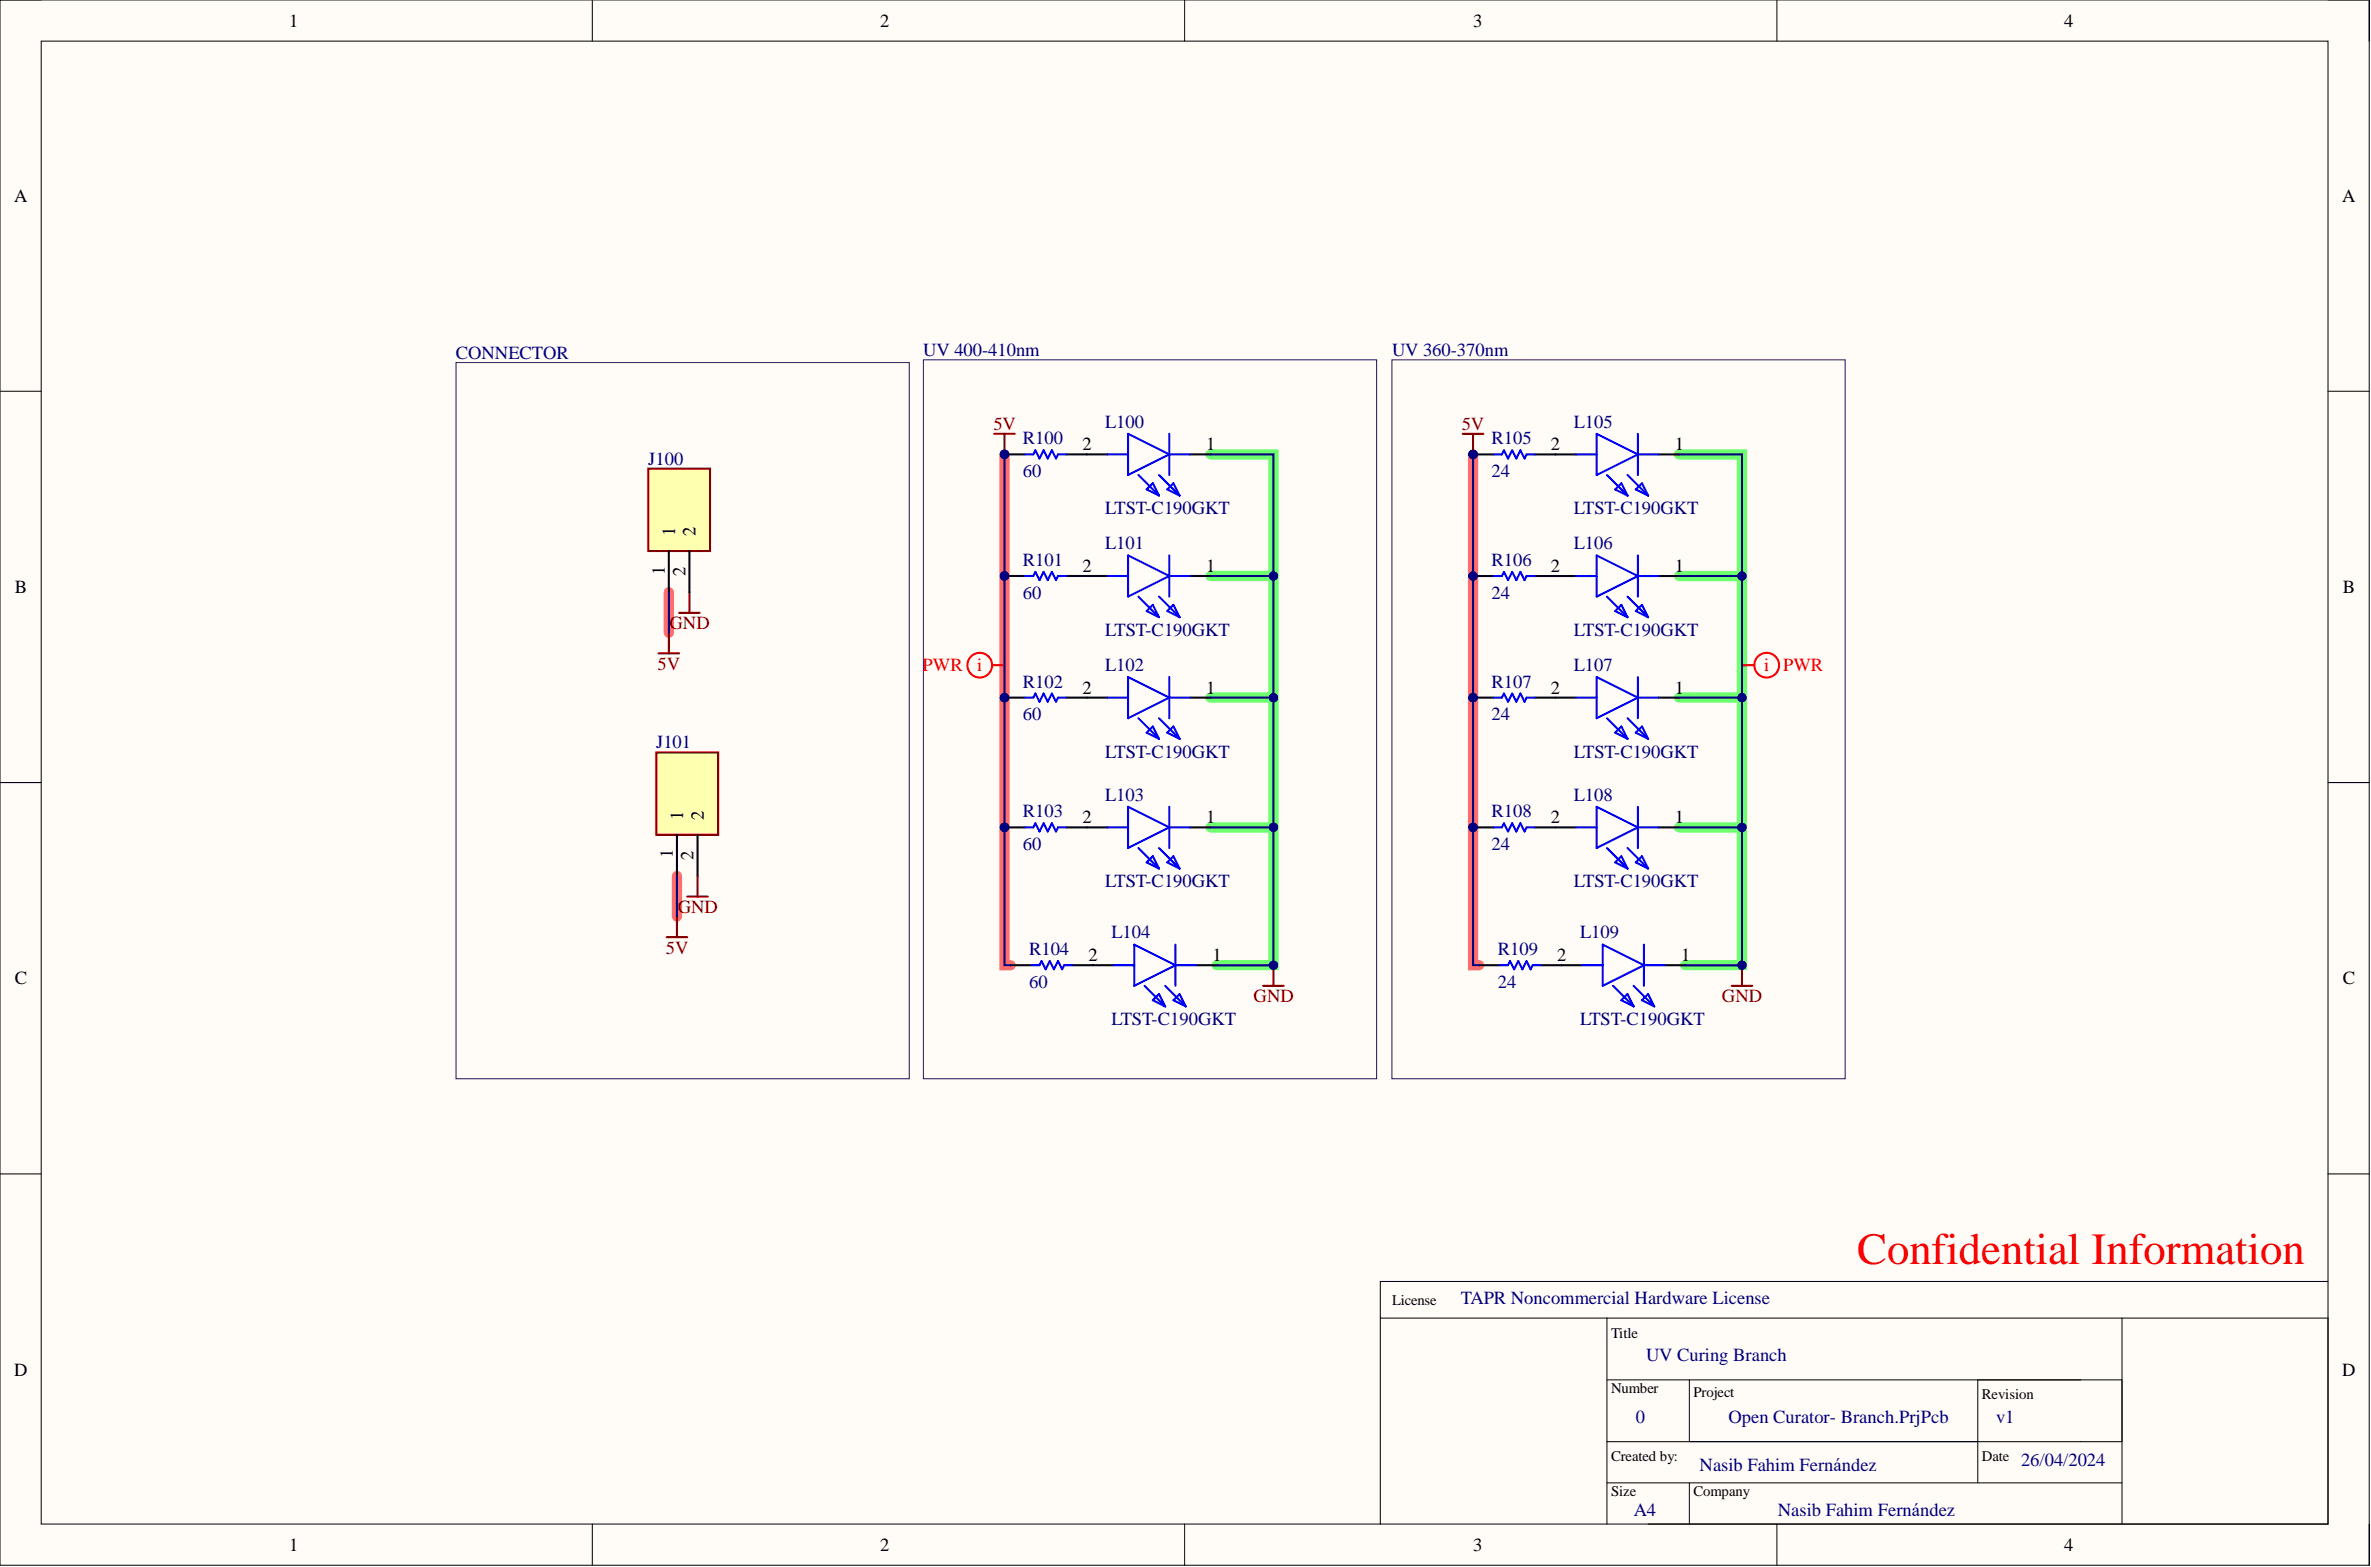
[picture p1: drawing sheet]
<svg xmlns="http://www.w3.org/2000/svg" width="292mm" height="193mm" viewBox="0 0 292 193" stroke-linecap="round" stroke-linejoin="round" font-family="sans-serif">
<defs><g id="words">
<text font-size="5.5" fill="#f00" x="228.8" y="155.6">Confidential Information</text>
<g font-size="2.3">
<text x="35.6" y="3.3">1</text>
<text x="108.4" y="3.3">2</text>
<text x="181.5" y="3.3">3</text>
<text x="254.3" y="3.3">4</text>
<text x="1.7" y="24.8">A</text>
<text x="288.5" y="24.8">A</text>
<text x="133.4" y="55.5">2</text>
<text x="148.6" y="55.5">1</text>
<text x="191.1" y="55.5">2</text>
<text x="206.3" y="55.5">1</text>
<text x="81.9" y="70.8" transform="rotate(-90 81.9 70.8)">1</text>
<text x="83.2" y="66.1" transform="rotate(-90 83.2 66.1)">1</text>
<text x="84.4" y="70.9" transform="rotate(-90 84.4 70.9)">2</text>
<text x="85.7" y="66.1" transform="rotate(-90 85.7 66.1)">2</text>
<text x="133.4" y="70.4">2</text>
<text x="148.6" y="70.4">1</text>
<text x="191.1" y="70.4">2</text>
<text x="206.3" y="70.4">1</text>
<text x="1.8" y="73">B</text>
<text x="288.6" y="73">B</text>
<text x="133.4" y="85.4">2</text>
<text x="148.6" y="85.4">1</text>
<text x="191.1" y="85.4">2</text>
<text x="206.3" y="85.4">1</text>
<text x="84.2" y="101" transform="rotate(-90 84.2 101)">1</text>
<text x="86.7" y="101" transform="rotate(-90 86.7 101)">2</text>
<text x="133.4" y="101.4">2</text>
<text x="148.6" y="101.4">1</text>
<text x="191.1" y="101.4">2</text>
<text x="206.3" y="101.4">1</text>
<text x="82.9" y="105.7" transform="rotate(-90 82.9 105.7)">1</text>
<text x="85.4" y="105.9" transform="rotate(-90 85.4 105.9)">2</text>
<text x="134.1" y="118.4">2</text>
<text x="149.4" y="118.4">1</text>
<text x="191.8" y="118.4">2</text>
<text x="207.1" y="118.4">1</text>
<text x="1.8" y="121.2">C</text>
<text x="288.6" y="121.2">C</text>
<text x="1.7" y="169.4">D</text>
<text x="288.5" y="169.4">D</text>
<text x="35.6" y="191">1</text>
<text x="108.4" y="191">2</text>
<text x="181.5" y="191">3</text>
<text x="254.3" y="191">4</text>
</g>
<g font-size="2.3" fill="#000080">
<text x="56.2" y="44.2">CONNECTOR</text>
<text x="113.7" y="43.8">UV 400-410nm</text>
<text x="171.5" y="43.8">UV 360-370nm</text>
<text x="136.2" y="52.7">L100</text>
<text x="193.9" y="52.7">L105</text>
<text x="79.9" y="57.2">J100</text>
<text x="126" y="54.7">R100</text>
<text x="126" y="58.8">60</text>
<text x="183.8" y="54.7">R105</text>
<text x="183.8" y="58.8">24</text>
<text x="136.2" y="63.3">LTST-C190GKT</text>
<text x="193.9" y="63.3">LTST-C190GKT</text>
<text x="126" y="69.7">R101</text>
<text x="136.2" y="67.6">L101</text>
<text x="183.8" y="69.7">R106</text>
<text x="193.9" y="67.6">L106</text>
<text x="126" y="73.7">60</text>
<text x="183.8" y="73.7">24</text>
<text x="136.2" y="78.3">LTST-C190GKT</text>
<text x="136.2" y="82.6">L102</text>
<text x="193.9" y="78.3">LTST-C190GKT</text>
<text x="193.9" y="82.6">L107</text>
<text x="126" y="84.7">R102</text>
<text x="126" y="88.7">60</text>
<text x="183.8" y="84.7">R107</text>
<text x="183.8" y="88.7">24</text>
<text x="80.8" y="92.1">J101</text>
<text x="136.2" y="93.3">LTST-C190GKT</text>
<text x="193.9" y="93.3">LTST-C190GKT</text>
<text x="126" y="100.6">R103</text>
<text x="136.2" y="98.6">L103</text>
<text x="183.8" y="100.6">R108</text>
<text x="193.9" y="98.6">L108</text>
<text x="126" y="104.7">60</text>
<text x="183.8" y="104.7">24</text>
<text x="136.2" y="109.3">LTST-C190GKT</text>
<text x="193.9" y="109.3">LTST-C190GKT</text>
<text x="126.8" y="117.6">R104</text>
<text x="136.9" y="115.6">L104</text>
<text x="184.5" y="117.6">R109</text>
<text x="194.7" y="115.6">L109</text>
<text x="126.8" y="121.7">60</text>
<text x="184.5" y="121.7">24</text>
<text x="136.9" y="126.2">LTST-C190GKT</text>
<text x="194.7" y="126.2">LTST-C190GKT</text>
<text x="180" y="160.5">TAPR Noncommercial Hardware License</text>
<text x="202.8" y="167.6">UV Curing Branch</text>
<text x="201.5" y="175.3">0</text>
<text x="212.9" y="175.3">Open Curator- Branch.PrjPcb</text>
<text x="245.9" y="175.3">v1</text>
<text x="209.4" y="181.1">Nasib Fahim Fernández</text>
<text x="249" y="180.6">26/04/2024</text>
<text x="201.3" y="186.7">A4</text>
<text x="219" y="186.7">Nasib Fahim Fernández</text>
</g>
<g font-size="2.3" fill="#800000">
<text x="122.4" y="52.9">5V</text>
<text x="180.1" y="52.9">5V</text>
<text x="82.5" y="77.5">GND</text>
<text x="81" y="82.5">5V</text>
<text x="83.5" y="112.4">GND</text>
<text x="82" y="117.5">5V</text>
<text x="154.4" y="123.4">GND</text>
<text x="212.1" y="123.4">GND</text>
</g>
<g font-size="2.3" fill="#f00">
<text x="113.7" y="82.7">PWR</text>
<text x="120.4" y="82.7">i</text>
<text x="217.3" y="82.7">i</text>
<text x="219.7" y="82.7">PWR</text>
</g>
<g font-size="1.8">
<text x="171.5" y="160.7">License</text>
<text x="198.5" y="164.7">Title</text>
<text x="198.5" y="171.6">Number</text>
<text x="208.6" y="172.1">Project</text>
<text x="244.2" y="172.3">Revision</text>
<text x="198.5" y="179.9">Created by:</text>
<text x="244.2" y="179.9">Date</text>
<text x="198.5" y="184.3">Size</text>
<text x="208.6" y="184.3">Company</text>
</g>
</g></defs>
<path d="M0 0h291.9v192.8h-291.9z" fill-rule="evenodd" fill="#fffcf8"/>
<path d="M0 0h291.9v192.8h-291.9z" fill="none" stroke="#000" stroke-width=".12"/>
<path d="M5.1 5.1h281.7v182.6h-281.7z" fill-rule="evenodd" fill="#fffcf8"/>
<g fill="none" stroke="#000" stroke-width=".12">
<path d="M0 0h5.1M73 0v5.1M145.9 0v5.1M218.9 0v5.1M286.8 0h5.1v5.1M5.1 5.1h281.7v182.6h-281.7zM0 48.2h5.1M286.8 48.2h5.1M0 96.4h5.1M286.8 96.4h5.1M0 144.6h5.1M286.8 157.8h-116.7v29.9"/>
<path d="M286.8 144.6h5.1M170.1 162.3h116.7v25.4h-83.8M198 162.3v25.4M198 169.9h63.4M198 177.5h63.4M208.1 169.9v7.6M243.7 169.9v12.7M261.4 162.3v25.4M73 187.7v5.1M145.9 187.7v5.1M198 182.6h63.4M208.1 182.6v5.1"/>
<path d="M218.9 187.7v5.1M291.9 187.7v5.1"/>
</g>
<path d="M123.7 56v62.9h.8M181.5 56v62.9h.7M82.4 72.9v5M83.4 107.9v5" fill="none" stroke="#ff6e6e" stroke-width="1.3"/>
<path d="M149.1 56h7.8v62.9h-7M206.9 56h7.7v62.9h-7M149.1 70.9h7.8M206.9 70.9h7.7M149.1 85.9h7.8M206.9 85.9h7.7M149.1 101.9h7.8M206.9 101.9h7.7" fill="none" stroke="#6eff6e" stroke-width="1.3"/>
<path d="M56.2 44.6h55.8v88.2h-55.8zM113.8 44.3h55.8v88.5h-55.8zM171.5 44.3h55.8v88.5h-55.8z" fill="none" stroke="#20124d" stroke-width=".12"/>
<path d="M82.4 77.9v2.6M83.7 75.5h2.5M84.9 72.9v2.6M81.1 80.5h2.6" fill="none" stroke="#800000" stroke-width=".25"/>
<path d="M133.9 56h2.5M146.6 56h2.5M191.6 56h2.6M204.3 56h2.6M133.9 70.9h2.5M146.6 70.9h2.5M133.9 85.9h2.5M146.6 85.9h2.5M133.9 101.9h2.5M134.7 118.9h2.5M146.6 101.9h2.5M147.4 118.9h2.5" fill="none" stroke="#000" stroke-width=".25"/>
<g fill="none" stroke="#00f" stroke-width=".25">
<path d="M136.4 56h2.6M139 53.4l5.1 2.6-5.1 2.5zM140.2 58.5l2.6 2.5M142.8 58.5l2.5 2.5M144.1 53.4v5.1M144.1 56h2.5M194.2 56h2.5M196.7 53.4l5.1 2.6-5.1 2.5zM198 58.5l2.5 2.5M200.5 58.5l2.5 2.5M201.8 56h2.5M201.8 53.4v5.1"/>
<path d="M136.4 70.9h2.6M139 68.4l5.1 2.5-5.1 2.6zM140.2 73.5l2.6 2.5M141.3 60.3l.7-.8 .8 1.5zM141.3 75.2l.7-.7 .8 1.5zM142.8 73.5l2.5 2.5M143.8 60.3l.8-.8 .7 1.5zM143.8 75.2l.8-.7 .7 1.5zM144.1 68.4v5.1M144.1 70.9h2.5M199 60.3l.7-.8 .8 1.5zM201.5 60.3l.8-.8 .7 1.5z"/>
<path d="M136.4 85.9h2.6M139 83.4l5.1 2.5-5.1 2.5zM139 99.4l5.1 2.5-5.1 2.5zM140.2 88.4l2.6 2.6M141.3 90.2l.7-.7 .8 1.5zM142.8 88.4l2.5 2.6M143.8 90.2l.8-.7 .7 1.5zM144.1 83.4v5M144.1 99.4v5M144.1 85.9h2.5M136.4 101.9h2.6M137.2 118.9h2.5"/>
<path d="M139.7 116.3l5.1 2.6-5.1 2.5zM140.2 104.4l2.6 2.6M141.3 106.2l.7-.8 .8 1.6zM142.8 104.4l2.5 2.6M143.8 106.2l.8-.8 .7 1.6zM144.1 101.9h2.5M144.8 116.3v5.1M144.8 118.9h2.6M141 121.4l2.5 2.5M142 123.2l.8-.8 .7 1.5zM143.5 121.4l2.6 2.5M144.6 123.2l.7-.8 .8 1.5z"/>
</g>
<circle cx="123.7" cy="56" r=".51" fill="#000080"/>
<circle cx="123.7" cy="56" r=".51" fill="none" stroke="#000080" stroke-width=".12"/>
<path d="M123.7 56h2.6" fill="none" stroke="#000" stroke-width=".25"/>
<circle cx="123.7" cy="56" r=".51" fill="#000080"/>
<circle cx="123.7" cy="56" r=".51" fill="none" stroke="#000080" stroke-width=".12"/>
<path d="M131.4 56h2.5" fill="none" stroke="#000" stroke-width=".25"/>
<path d="M126.3 56h1l.3-.6 .5 1.1 .5-1.1 .5 1.1 .5-1.1 .5 1.1 .2-.5h1.1" fill="none" stroke="#00f" stroke-width=".25"/>
<path d="M156.9 118.9v2.5M155.6 121.4h2.6" fill="none" stroke="#800000" stroke-width=".25"/>
<circle cx="156.9" cy="118.9" r=".51" fill="#000080"/>
<circle cx="156.9" cy="118.9" r=".51" fill="none" stroke="#000080" stroke-width=".12"/>
<path d="M122.5 53.4h2.5M123.7 53.4v2.6" fill="none" stroke="#800000" stroke-width=".25"/>
<circle cx="123.7" cy="56" r=".51" fill="#000080"/>
<circle cx="123.7" cy="56" r=".51" fill="none" stroke="#000080" stroke-width=".12"/>
<circle cx="181.5" cy="56" r=".51" fill="#000080"/>
<circle cx="181.5" cy="56" r=".51" fill="none" stroke="#000080" stroke-width=".12"/>
<path d="M181.5 56h2.5" fill="none" stroke="#000" stroke-width=".25"/>
<circle cx="181.5" cy="56" r=".51" fill="#000080"/>
<circle cx="181.5" cy="56" r=".51" fill="none" stroke="#000080" stroke-width=".12"/>
<path d="M189.1 56h2.5" fill="none" stroke="#000" stroke-width=".25"/>
<path d="M184 56h1l.3-.5 .5 1 .5-1 .5 1 .5-1 .5 1 .3-.5h1" fill="none" stroke="#00f" stroke-width=".25"/>
<path d="M180.2 53.4h2.5M181.5 53.4v2.6" fill="none" stroke="#800000" stroke-width=".25"/>
<circle cx="181.5" cy="56" r=".51" fill="#000080"/>
<circle cx="181.5" cy="56" r=".51" fill="none" stroke="#000080" stroke-width=".12"/>
<path d="M214.6 118.9v2.5M213.3 121.4h2.6" fill="none" stroke="#800000" stroke-width=".25"/>
<circle cx="214.6" cy="118.9" r=".51" fill="#000080"/>
<circle cx="214.6" cy="118.9" r=".51" fill="none" stroke="#000080" stroke-width=".12"/>
<path d="M191.6 70.9h2.6M204.3 70.9h2.6M191.6 85.9h2.6M204.3 85.9h2.6M191.6 101.9h2.6M192.4 118.9h2.5M204.3 101.9h2.6M205.1 118.9h2.5" fill="none" stroke="#000" stroke-width=".25"/>
<g fill="none" stroke="#00f" stroke-width=".25">
<path d="M194.2 70.9h2.5M196.7 68.4l5.1 2.5-5.1 2.6zM198 73.5l2.5 2.5M199 75.2l.7-.7 .8 1.5zM200.5 73.5l2.5 2.5M201.5 75.2l.8-.7 .7 1.5zM201.8 68.4v5.1M201.8 70.9h2.5M194.2 85.9h2.5M196.7 83.4l5.1 2.5-5.1 2.5zM196.7 99.4l5.1 2.5-5.1 2.5zM198 88.4l2.5 2.6"/>
<path d="M199 90.2l.7-.7 .8 1.5zM200.5 88.4l2.5 2.6M201.5 90.2l.8-.7 .7 1.5zM201.8 83.4v5M201.8 99.4v5M201.8 85.9h2.5M194.2 101.9h2.5M194.9 118.9h2.6M197.5 116.3l5 2.6-5 2.5zM198 104.4l2.5 2.6M199 106.2l.7-.8 .8 1.6zM200.5 104.4l2.5 2.6"/>
<path d="M201.5 106.2l.8-.8 .7 1.6zM201.8 101.9h2.5M202.5 116.3v5.1M202.5 118.9h2.6M198.7 121.4l2.6 2.5M199.7 123.2l.8-.8 .8 1.5zM201.3 121.4l2.5 2.5M202.3 123.2l.7-.8 .8 1.5z"/>
</g>
<circle cx="181.5" cy="70.9" r=".51" fill="#000080"/>
<circle cx="181.5" cy="70.9" r=".51" fill="none" stroke="#000080" stroke-width=".12"/>
<path d="M181.5 70.9h2.5" fill="none" stroke="#000" stroke-width=".25"/>
<circle cx="181.5" cy="70.9" r=".51" fill="#000080"/>
<circle cx="181.5" cy="70.9" r=".51" fill="none" stroke="#000080" stroke-width=".12"/>
<path d="M189.1 70.9h2.5" fill="none" stroke="#000" stroke-width=".25"/>
<path d="M184 70.9h1l.3-.5 .5 1 .5-1 .5 1 .5-1 .5 1 .3-.5h1" fill="none" stroke="#00f" stroke-width=".25"/>
<circle cx="181.5" cy="85.9" r=".51" fill="#000080"/>
<circle cx="181.5" cy="85.9" r=".51" fill="none" stroke="#000080" stroke-width=".12"/>
<path d="M181.5 85.9h2.5" fill="none" stroke="#000" stroke-width=".25"/>
<circle cx="181.5" cy="85.9" r=".51" fill="#000080"/>
<circle cx="181.5" cy="85.9" r=".51" fill="none" stroke="#000080" stroke-width=".12"/>
<path d="M189.1 85.9h2.5" fill="none" stroke="#000" stroke-width=".25"/>
<path d="M184 85.9h1l.3-.5 .5 1 .5-1 .5 1 .5-1 .5 1 .3-.5h1" fill="none" stroke="#00f" stroke-width=".25"/>
<circle cx="181.5" cy="101.9" r=".51" fill="#000080"/>
<circle cx="181.5" cy="101.9" r=".51" fill="none" stroke="#000080" stroke-width=".12"/>
<path d="M181.5 101.9h2.5" fill="none" stroke="#000" stroke-width=".25"/>
<circle cx="181.5" cy="101.9" r=".51" fill="#000080"/>
<circle cx="181.5" cy="101.9" r=".51" fill="none" stroke="#000080" stroke-width=".12"/>
<path d="M182.2 118.9h2.6M189.1 101.9h2.5M189.8 118.9h2.6" fill="none" stroke="#000" stroke-width=".25"/>
<path d="M184 101.9h1l.3-.5 .5 1 .5-1 .5 1 .5-1 .5 1 .3-.5h1M184.8 118.9h1l.2-.5 .5 1 .5-1 .6 1 .5-1 .5 1 .2-.5h1" fill="none" stroke="#00f" stroke-width=".25"/>
<circle cx="123.7" cy="70.9" r=".51" fill="#000080"/>
<circle cx="123.7" cy="70.9" r=".51" fill="none" stroke="#000080" stroke-width=".12"/>
<path d="M123.7 70.9h2.6" fill="none" stroke="#000" stroke-width=".25"/>
<circle cx="123.7" cy="70.9" r=".51" fill="#000080"/>
<circle cx="123.7" cy="70.9" r=".51" fill="none" stroke="#000080" stroke-width=".12"/>
<path d="M131.4 70.9h2.5" fill="none" stroke="#000" stroke-width=".25"/>
<path d="M126.3 70.9h1l.3-.5 .5 1 .5-1 .5 1 .5-1 .5 1 .2-.5h1.1" fill="none" stroke="#00f" stroke-width=".25"/>
<circle cx="123.7" cy="85.9" r=".51" fill="#000080"/>
<circle cx="123.7" cy="85.9" r=".51" fill="none" stroke="#000080" stroke-width=".12"/>
<path d="M123.7 85.9h2.6" fill="none" stroke="#000" stroke-width=".25"/>
<circle cx="123.7" cy="85.9" r=".51" fill="#000080"/>
<circle cx="123.7" cy="85.9" r=".51" fill="none" stroke="#000080" stroke-width=".12"/>
<path d="M131.4 85.9h2.5" fill="none" stroke="#000" stroke-width=".25"/>
<path d="M126.3 85.9h1l.3-.5 .5 1 .5-1 .5 1 .5-1 .5 1 .2-.5h1.1" fill="none" stroke="#00f" stroke-width=".25"/>
<circle cx="123.7" cy="101.9" r=".51" fill="#000080"/>
<circle cx="123.7" cy="101.9" r=".51" fill="none" stroke="#000080" stroke-width=".12"/>
<path d="M123.7 101.9h2.6" fill="none" stroke="#000" stroke-width=".25"/>
<circle cx="123.7" cy="101.9" r=".51" fill="#000080"/>
<circle cx="123.7" cy="101.9" r=".51" fill="none" stroke="#000080" stroke-width=".12"/>
<path d="M124.5 118.9h2.5M131.4 101.9h2.5M132.1 118.9h2.6" fill="none" stroke="#000" stroke-width=".25"/>
<path d="M126.3 101.9h1l.3-.5 .5 1 .5-1 .5 1 .5-1 .5 1 .2-.5h1.1M127 118.9h1.1l.2-.5 .5 1 .5-1 .5 1 .5-1 .6 1 .2-.5h1" fill="none" stroke="#00f" stroke-width=".25"/>
<g fill="none" stroke="#f00" stroke-width=".25">
<path d="M122.2 81.9h1.5M214.6 81.9h1.5"/>
<circle cx="120.7" cy="81.9" r="1.52"/>
<circle cx="217.7" cy="81.9" r="1.52"/>
</g>
<path d="M79.9 57.7h7.6v10.2h-7.6z" fill-rule="evenodd" fill="#ffffb0"/>
<path d="M79.9 57.7h7.6v10.2h-7.6z" fill="none" stroke="#800000" stroke-width=".25"/>
<path d="M82.4 67.9v5M84.9 67.9v5" fill="none" stroke="#000" stroke-width=".25"/>
<path d="M80.9 92.7h7.6v10.1h-7.6z" fill-rule="evenodd" fill="#ffffb0"/>
<path d="M80.9 92.7h7.6v10.1h-7.6zM82.1 115.4h2.6M83.4 112.9v2.5M84.7 110.4h2.5M85.9 107.9v2.5" fill="none" stroke="#800000" stroke-width=".25"/>
<path d="M83.4 102.8v5.1M85.9 102.8v5.1" fill="none" stroke="#000" stroke-width=".25"/>
<path d="M123.7 56v62.9h.8M83.4 107.9v5" fill="none" stroke="#000080" stroke-width=".25"/>
<circle cx="123.7" cy="101.9" r=".51" fill="#000080"/>
<circle cx="123.7" cy="101.9" r=".51" fill="none" stroke="#000080" stroke-width=".12"/>
<circle cx="123.7" cy="85.9" r=".51" fill="#000080"/>
<circle cx="123.7" cy="85.9" r=".51" fill="none" stroke="#000080" stroke-width=".12"/>
<circle cx="123.7" cy="70.9" r=".51" fill="#000080"/>
<circle cx="123.7" cy="70.9" r=".51" fill="none" stroke="#000080" stroke-width=".12"/>
<circle cx="123.7" cy="56" r=".51" fill="#000080"/>
<circle cx="123.7" cy="56" r=".51" fill="none" stroke="#000080" stroke-width=".12"/>
<path d="M149.1 101.9h7.8" fill="none" stroke="#000080" stroke-width=".25"/>
<circle cx="156.9" cy="101.9" r=".51" fill="#000080"/>
<circle cx="156.9" cy="101.9" r=".51" fill="none" stroke="#000080" stroke-width=".12"/>
<path d="M149.1 85.9h7.8" fill="none" stroke="#000080" stroke-width=".25"/>
<circle cx="156.9" cy="85.9" r=".51" fill="#000080"/>
<circle cx="156.9" cy="85.9" r=".51" fill="none" stroke="#000080" stroke-width=".12"/>
<path d="M149.1 70.9h7.8" fill="none" stroke="#000080" stroke-width=".25"/>
<circle cx="156.9" cy="70.9" r=".51" fill="#000080"/>
<circle cx="156.9" cy="70.9" r=".51" fill="none" stroke="#000080" stroke-width=".12"/>
<path d="M149.1 56h7.8v62.9h-7" fill="none" stroke="#000080" stroke-width=".25"/>
<circle cx="156.9" cy="70.9" r=".51" fill="#000080"/>
<circle cx="156.9" cy="70.9" r=".51" fill="none" stroke="#000080" stroke-width=".12"/>
<circle cx="156.9" cy="85.9" r=".51" fill="#000080"/>
<circle cx="156.9" cy="85.9" r=".51" fill="none" stroke="#000080" stroke-width=".12"/>
<circle cx="156.9" cy="101.9" r=".51" fill="#000080"/>
<circle cx="156.9" cy="101.9" r=".51" fill="none" stroke="#000080" stroke-width=".12"/>
<circle cx="156.9" cy="118.9" r=".51" fill="#000080"/>
<circle cx="156.9" cy="118.9" r=".51" fill="none" stroke="#000080" stroke-width=".12"/>
<path d="M181.5 56v62.9h.7" fill="none" stroke="#000080" stroke-width=".25"/>
<circle cx="181.5" cy="101.9" r=".51" fill="#000080"/>
<circle cx="181.5" cy="101.9" r=".51" fill="none" stroke="#000080" stroke-width=".12"/>
<circle cx="181.5" cy="85.9" r=".51" fill="#000080"/>
<circle cx="181.5" cy="85.9" r=".51" fill="none" stroke="#000080" stroke-width=".12"/>
<circle cx="181.5" cy="70.9" r=".51" fill="#000080"/>
<circle cx="181.5" cy="70.9" r=".51" fill="none" stroke="#000080" stroke-width=".12"/>
<circle cx="181.5" cy="56" r=".51" fill="#000080"/>
<circle cx="181.5" cy="56" r=".51" fill="none" stroke="#000080" stroke-width=".12"/>
<path d="M206.9 101.9h7.7" fill="none" stroke="#000080" stroke-width=".25"/>
<circle cx="214.6" cy="101.9" r=".51" fill="#000080"/>
<circle cx="214.6" cy="101.9" r=".51" fill="none" stroke="#000080" stroke-width=".12"/>
<path d="M206.9 85.9h7.7" fill="none" stroke="#000080" stroke-width=".25"/>
<circle cx="214.6" cy="85.9" r=".51" fill="#000080"/>
<circle cx="214.6" cy="85.9" r=".51" fill="none" stroke="#000080" stroke-width=".12"/>
<path d="M206.9 70.9h7.7" fill="none" stroke="#000080" stroke-width=".25"/>
<circle cx="214.6" cy="70.9" r=".51" fill="#000080"/>
<circle cx="214.6" cy="70.9" r=".51" fill="none" stroke="#000080" stroke-width=".12"/>
<path d="M206.9 56h7.7v62.9h-7" fill="none" stroke="#000080" stroke-width=".25"/>
<circle cx="214.6" cy="70.9" r=".51" fill="#000080"/>
<circle cx="214.6" cy="70.9" r=".51" fill="none" stroke="#000080" stroke-width=".12"/>
<circle cx="214.6" cy="85.9" r=".51" fill="#000080"/>
<circle cx="214.6" cy="85.9" r=".51" fill="none" stroke="#000080" stroke-width=".12"/>
<circle cx="214.6" cy="101.9" r=".51" fill="#000080"/>
<circle cx="214.6" cy="101.9" r=".51" fill="none" stroke="#000080" stroke-width=".12"/>
<circle cx="214.6" cy="118.9" r=".51" fill="#000080"/>
<circle cx="214.6" cy="118.9" r=".51" fill="none" stroke="#000080" stroke-width=".12"/>
<path d="M82.4 72.9v5" fill="none" stroke="#000080" stroke-width=".25"/>
<use href="#words"/>
</svg>
